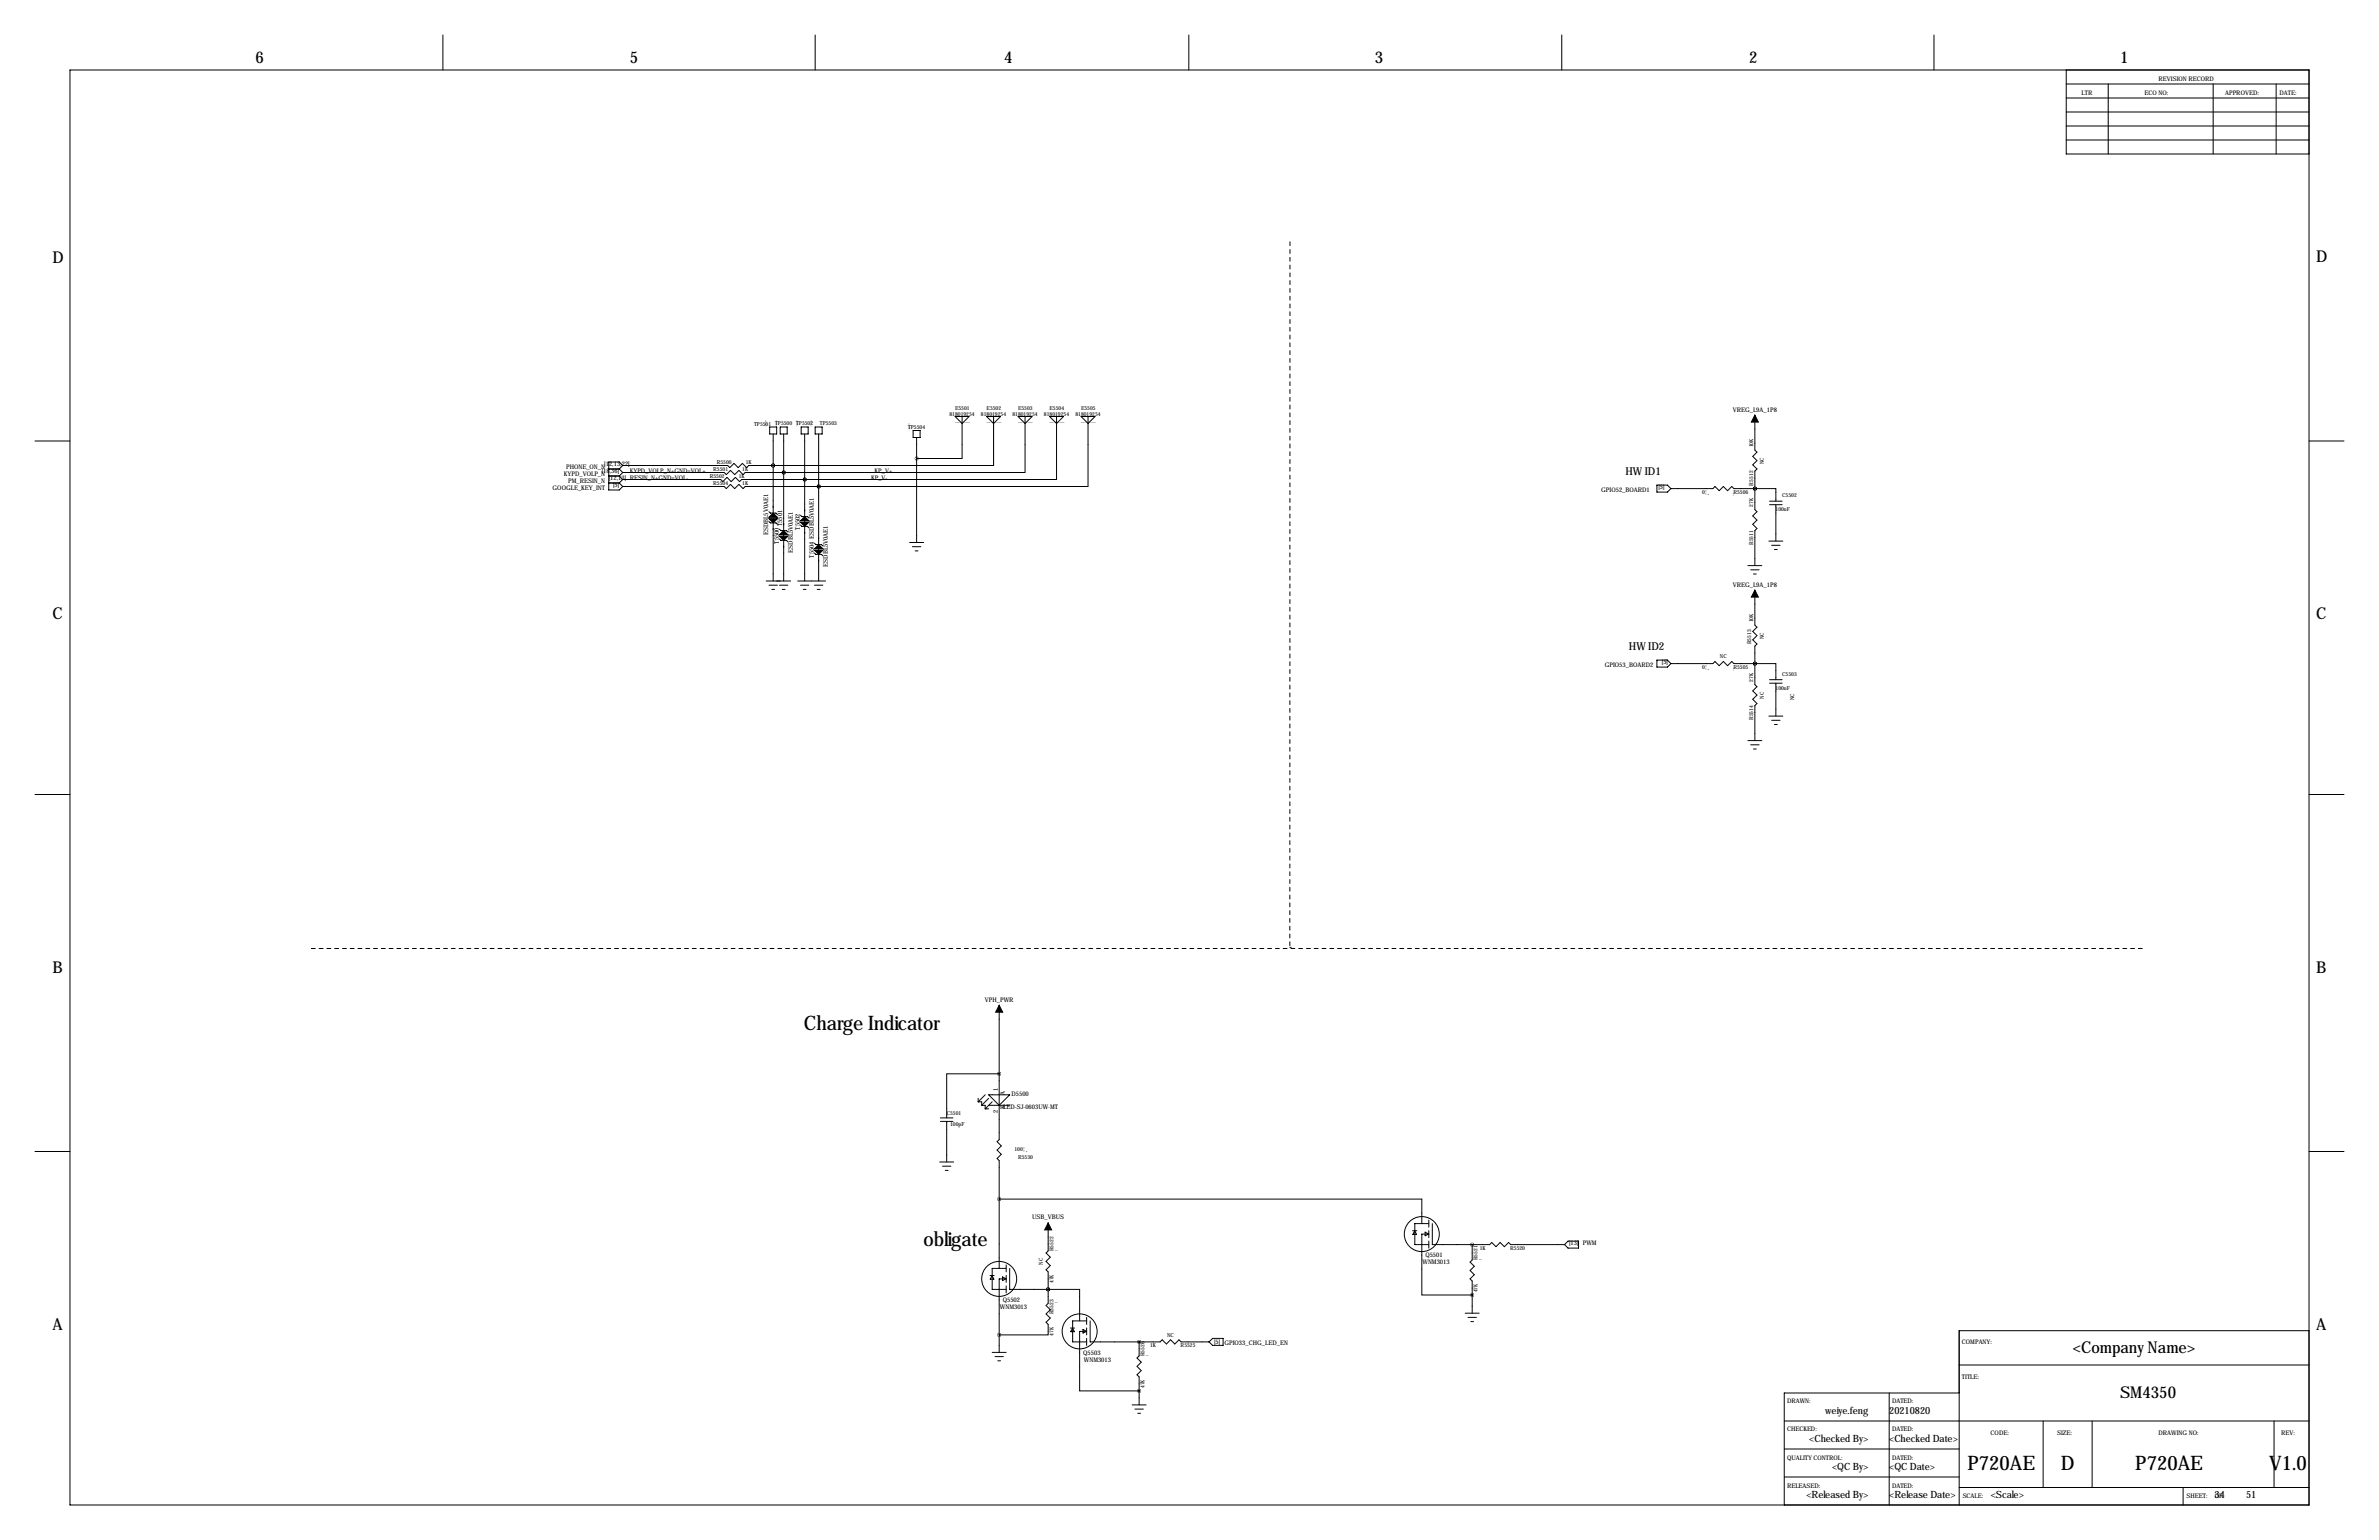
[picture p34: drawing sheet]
<svg xmlns="http://www.w3.org/2000/svg" width="864mm" height="559mm" viewBox="0 0 864 559" stroke-linecap="round" stroke-linejoin="round" font-family="sans-serif">
<defs><g id="words">
<g font-size="7.3">
<text x="291.8" y="373.9">Charge Indicator</text>
<text x="335.3" y="452.1">obligate</text>
<text x="714.2" y="533.3">P720AE</text>
<text x="748.1" y="533.3">D</text>
<text x="775.1" y="533.3">P720AE</text>
<text x="823.7" y="533.3">V1.0</text>
</g>
<g font-size="5.9">
<text x="92.7" y="22.9">6</text>
<text x="228.6" y="22.9">5</text>
<text x="364.5" y="22.9">4</text>
<text x="499.1" y="22.9">3</text>
<text x="635" y="22.9">2</text>
<text x="769.6" y="22.9">1</text>
<text x="19.1" y="95.2">D</text>
<text x="840.7" y="95.2">D</text>
<text x="19.1" y="224.8">C</text>
<text x="840.7" y="224.8">C</text>
<text x="19.1" y="353.1">B</text>
<text x="840.7" y="353.1">B</text>
<text x="19.1" y="482.6">A</text>
<text x="840.7" y="482.6">A</text>
<text x="752.4" y="490.9">&lt;Company Name&gt;</text>
<text x="769.6" y="507.4">SM4350</text>
</g>
<g font-size="4">
<text x="590" y="172.2">HW ID1</text>
<text x="591.3" y="235.7">HW ID2</text>
</g>
<g font-size="3.6">
<text x="662.6" y="513">weiye.feng</text>
<text x="685.8" y="513">20210820</text>
<text x="656.8" y="523.2">&lt;Checked By&gt;</text>
<text x="685.8" y="523.2">&lt;Checked Date&gt;</text>
<text x="665.1" y="533.3">&lt;QC By&gt;</text>
<text x="685.8" y="533.3">&lt;QC Date&gt;</text>
<text x="655.7" y="543.5">&lt;Released By&gt;</text>
<text x="685.8" y="543.5">&lt;Release Date&gt;</text>
<text x="722.6" y="543.5">&lt;Scale&gt;</text>
<text x="803.9" y="543.5">34</text>
<text x="815.3" y="543.5">51</text>
</g>
<g font-size="2.3">
<text x="783.6" y="29.2">REVISION RECORD</text>
<text x="755.6" y="34.3">LTR</text>
<text x="778.5" y="34.3">ECO NO:</text>
<text x="807.7" y="34.3">APPROVED:</text>
<text x="827.5" y="34.3">DATE:</text>
<text x="629" y="149.4">VREG_L9A_1P8</text>
<text x="204.7" y="172.7">KYPD_VOLP_N</text>
<text x="205.5" y="170.2">PHONE_ON_N</text>
<text x="218.5" y="171.7">[18,36]</text>
<text x="219.4" y="169.2">[12,13,22]</text>
<text x="228.6" y="171.4">KYPD_VOLP_N+GND=VOL+</text>
<text x="316.2" y="174">KP_V-</text>
<text x="317.5" y="171.4">KP_V+</text>
<text x="200.6" y="177.8">GOOGLE_KEY_INT</text>
<text x="206.3" y="175.3">PM_RESIN_N</text>
<text x="221" y="174.3">[12,13] RESIN_N+GND=VOL-</text>
<text x="222.5" y="176.8">[5]</text>
<text x="581.3" y="178.6">GPIO52_BOARD1</text>
<text x="602" y="177.6">[5]</text>
<text x="284" y="190.9" transform="rotate(-90 284 190.9)">T5501</text>
<text x="278.9" y="194.2" transform="rotate(-90 278.9 194.2)">ESDBL5V0AE1</text>
<text x="282.7" y="197.3" transform="rotate(-90 282.7 197.3)">T5500</text>
<text x="290.3" y="192.2" transform="rotate(-90 290.3 192.2)">T5502</text>
<text x="287.8" y="200.6" transform="rotate(-90 287.8 200.6)">ESDBL5V0AE1</text>
<text x="295.4" y="202.4" transform="rotate(-90 295.4 202.4)">T5504 ESDBL5V0AE1</text>
<text x="300.5" y="205.6" transform="rotate(-90 300.5 205.6)">ESDBL5V0AE1</text>
<text x="629" y="212.9">VREG_L9A_1P8</text>
<text x="582.5" y="242.1">GPIO53_BOARD2</text>
<text x="603.3" y="241.1">[5]</text>
<text x="357.5" y="363.5">VPH_PWR</text>
<text x="362.2" y="395.7" transform="rotate(-90 362.2 395.7)">1</text>
<text x="364.7" y="397.4" transform="rotate(-90 364.7 397.4)">A</text>
<text x="367.2" y="397.5">D5500</text>
<text x="362.2" y="403.8" transform="rotate(-90 362.2 403.8)">2</text>
<text x="364.2" y="402.3">LED-SJ-0603UW-MT</text>
<text x="364.7" y="402.3" transform="rotate(-90 364.7 402.3)">K</text>
<text x="374.7" y="442.5">USB_VBUS</text>
<text x="569.6" y="451.9">[13]</text>
<text x="574.6" y="451.6">PWM</text>
<text x="516.4" y="458.7">WNM3013</text>
<text x="517.4" y="456.2">Q5501</text>
<text x="364" y="472.4">Q5502</text>
<text x="363" y="475">WNM3013</text>
<text x="393.2" y="491.5">Q5503</text>
<text x="440.7" y="487.7">[5]</text>
<text x="444.5" y="487.9">GPIO33_CHG_LED_EN</text>
<text x="712.2" y="487.7">COMPANY:</text>
<text x="393.5" y="494">WNM3013</text>
<text x="712.2" y="500.4">TITLE:</text>
<text x="648.7" y="509.3">DRAWN:</text>
<text x="686.8" y="509.3">DATED:</text>
<text x="648.7" y="519.4">CHECKED:</text>
<text x="686.8" y="519.4">DATED:</text>
<text x="722.6" y="520.7">CODE:</text>
<text x="746.8" y="520.7">SIZE:</text>
<text x="783.6" y="520.7">DRAWING NO:</text>
<text x="828" y="520.7">REV:</text>
<text x="648.7" y="529.6">QUALITY CONTROL:</text>
<text x="686.8" y="529.6">DATED:</text>
<text x="648.7" y="539.8">RELEASED:</text>
<text x="686.8" y="539.8">DATED:</text>
<text x="712.5" y="543.6">SCALE:</text>
<text x="793.7" y="543.6">SHEET:</text>
<text x="804" y="543.6">OF</text>
</g>
<g font-size="2">
<text x="346.7" y="148.6">E5501</text>
<text x="358.1" y="148.6">E5502</text>
<text x="369.6" y="148.6">E5503</text>
<text x="381" y="148.6">E5504</text>
<text x="392.4" y="148.6">E5505</text>
<text x="273.8" y="154.6">TP5501</text>
<text x="281.4" y="154.3">TP5500 TP5502</text>
<text x="297.6" y="154.1">TP5503</text>
<text x="329.6" y="155.6">TP5504</text>
<text x="344.7" y="150.9">818019254</text>
<text x="356.1" y="150.9">818019254</text>
<text x="367.5" y="150.9">818019254</text>
<text x="379" y="150.9">818019254</text>
<text x="390.4" y="150.9">818019254</text>
<text x="636.4" y="162.4" transform="rotate(-90 636.4 162.4)">10K</text>
<text x="257.6" y="173.4">R5502</text>
<text x="258.9" y="170.8">R5501</text>
<text x="260.2" y="168.3">R5500</text>
<text x="268.2" y="173.4">1K</text>
<text x="269.4" y="170.8">1K</text>
<text x="270.7" y="168.3">1K</text>
<text x="640.2" y="168.4" transform="rotate(-90 640.2 168.4)">NC</text>
<text x="258.9" y="175.9">R5504</text>
<text x="269.4" y="175.9">1K</text>
<text x="617.8" y="179.2">0¦¸</text>
<text x="629.2" y="179.2">R5506</text>
<text x="636.4" y="176.2" transform="rotate(-90 636.4 176.2)">R5512</text>
<text x="636.4" y="183.9" transform="rotate(-90 636.4 183.9)">27K</text>
<text x="644.5" y="185.6">100nF</text>
<text x="647" y="180.5">C5502</text>
<text x="636.4" y="197.8" transform="rotate(-90 636.4 197.8)">R5511</text>
<text x="636.4" y="225.9" transform="rotate(-90 636.4 225.9)">10K</text>
<text x="635.7" y="233.8" transform="rotate(-90 635.7 233.8)">R5513</text>
<text x="640.2" y="231.9" transform="rotate(-90 640.2 231.9)">NC</text>
<text x="624.4" y="238.9">NC</text>
<text x="617.8" y="242.7">0¦¸</text>
<text x="629.2" y="242.7">R5505</text>
<text x="647" y="245.3">C5503</text>
<text x="636.4" y="247.5" transform="rotate(-90 636.4 247.5)">27K</text>
<text x="644.5" y="250.3">100nF</text>
<text x="640.2" y="253.5" transform="rotate(-90 640.2 253.5)">NC</text>
<text x="651.3" y="254" transform="rotate(-90 651.3 254)">NC</text>
<text x="636.4" y="261.3" transform="rotate(-90 636.4 261.3)">R5514</text>
<text x="343.7" y="404.4">C5501</text>
<text x="344.9" y="408.7">100pF</text>
<text x="368.3" y="417.7">100¦¸</text>
<text x="369.6" y="420.5">R5530</text>
<text x="382.4" y="454.1" transform="rotate(-90 382.4 454.1)">R5522</text>
<text x="537.2" y="453.5">1K</text>
<text x="548.2" y="453.5">R5520</text>
<text x="378.6" y="458.9" transform="rotate(-90 378.6 458.9)">NC</text>
<text x="536.3" y="457.4" transform="rotate(-90 536.3 457.4)">R5521</text>
<text x="382.4" y="465.6" transform="rotate(-90 382.4 465.6)">47K</text>
<text x="536.3" y="468.9" transform="rotate(-90 536.3 468.9)">47K</text>
<text x="382.4" y="476.9" transform="rotate(-90 382.4 476.9)">R5523</text>
<text x="382.4" y="484.7" transform="rotate(-90 382.4 484.7)">47K</text>
<text x="423.7" y="485">NC</text>
<text x="417.5" y="488.8">1K</text>
<text x="428.6" y="488.8">R5525</text>
<text x="415.4" y="492.2" transform="rotate(-90 415.4 492.2)">R5526</text>
<text x="415.4" y="503.7" transform="rotate(-90 415.4 503.7)">47K</text>
</g>
<g font-size=".4">
<text x="278.1" y="154.9" transform="rotate(-90 278.1 154.9)">T_POINT_1.0MM</text>
<text x="281.9" y="154.9" transform="rotate(-90 281.9 154.9)">T_POINT_1.0MM</text>
<text x="289.6" y="154.9" transform="rotate(-90 289.6 154.9)">T_POINT_1.0MM</text>
<text x="294.6" y="154.9" transform="rotate(-90 294.6 154.9)">T_POINT_1.0MM</text>
<text x="346.7" y="153.7">ANT-SMD_1.7X1.1X1.15_818019254</text>
<text x="358.1" y="153.7">ANT-SMD_1.7X1.1X1.15_818019254</text>
<text x="369.6" y="153.7">ANT-SMD_1.7X1.1X1.15_818019254</text>
<text x="381" y="153.7">ANT-SMD_1.7X1.1X1.15_818019254</text>
<text x="392.4" y="153.7">ANT-SMD_1.7X1.1X1.15_818019254</text>
<text x="330.2" y="156.2" transform="rotate(-90 330.2 156.2)">T_POINT_1.0MM</text>
<text x="629.4" y="179.8" transform="rotate(-90 629.4 179.8)">R0201</text>
<text x="629.4" y="243.3" transform="rotate(-90 629.4 243.3)">R0201</text>
<text x="383" y="453.9">R0201</text>
<text x="537" y="457.2">R0201</text>
<text x="383" y="472.9">R0201</text>
<text x="416.1" y="492">R0201</text>
</g>
</g></defs>
<g fill="none" stroke="#000" stroke-width=".36">
<path d="M160.8 12.7v12.7M295.9 12.7v12.7M431.5 12.7v12.7M566.9 12.7v12.7M702.1 12.7v12.7M25.4 25.4h812.8v520.7h-812.8zM750.1 35.6h88.1M750.1 30.5h88.1M750.1 25.4v30.5h88.1M765.3 30.5v25.4M803.4 30.5v25.4M826.3 30.5v25.4"/>
<path d="M750.1 50.8h88.1M750.1 45.7h88.1M750.1 40.6h88.1M279.4 154.9h2.5v2.6h-2.5zM280.7 157.5v53.3M283.2 154.9h2.5v2.6h-2.5zM284.5 157.5v53.3M290.8 154.9h2.6v2.6h-2.6zM292.1 157.5v53.3M295.9 154.9h2.5v2.6h-2.5zM297.2 157.5v53.3M331.5 156.2h2.5v2.6h-2.5z"/>
<path d="M332.7 158.7v38.2M346.7 151.1h5.1l-2.5 2.6zM349.2 151.1l.1 15.3h-16.6M358.1 151.1h5.1l-2.5 2.6zM360.7 151.1v17.8h-80M369.6 151.1h5l-2.5 2.6zM372.1 151.1v20.3h-87.6M381 151.1h5.1l-2.6 2.6zM383.5 151.1v22.9h-91.4M392.4 151.1h5.1l-2.5 2.6zM395 151.1v25.4h-97.8M637 150.6v12.7l.8 .8-1.5 1.5 1.5 1.5-1.5 1.6 1.5 1.5-.8 .7v14l.8 .8-1.5 1.5 1.5 1.5-1.5 1.5 1.5 1.6-.8 .7v12.7"/>
<path d="M12.7 160h12.7M221 175.3h3.8M221 172.7h3.8M221 170.2h3.8M224.8 172.7l1.3 1.3M224.8 170.2l1.3 1.2M224.8 175.3l1.3 1.2M226.1 174h35.5l.8 .8 1.5-1.6 1.5 1.6 1.6-1.6 1.5 1.6 .7-.8h22.9M226.1 174l-1.3 1.3M226.1 168.9l-1.3-1.3h-3.8v10.2h3.8l1.3-1.3M226.1 171.4l-1.3 1.3M226.1 168.9l-1.3 1.3"/>
<path d="M280.7 168.9h.1M280.7 168.9h-8.9l-.8 .8-1.5-1.6-1.5 1.6-1.6-1.6-1.5 1.6-.7-.8h-38.1M284.5 171.4h.1M284.5 171.4l-14 .1-.8 .7-1.5-1.5-1.5 1.5-1.5-1.5-1.5 1.5-.8-.8h-36.8M292.1 174h.1M297.2 176.5h.1M297.2 176.5h-26.7l-.8 .8-1.5-1.5-1.5 1.5-1.5-1.5-1.5 1.5-.8-.8h-36.8M601.5 176h3.8l1.3 1.3-1.3 1.3h-3.8zM637 177.3h7.7v4.6M637 177.3h.1M637 177.3h-7.6l-.8-.8-1.5 1.6-1.5-1.6-1.5 1.6-1.5-1.6-.8 .8h-15.2M838.2 160h12.7"/>
<path d="M279.1 189.2l.6 .5h2l.5 .5M279.1 185.7l.6 .5h2l.5 .5M283 195.6l.5 .5h2l.5 .5M283 192l.5 .5h2l.5 .5M290.6 186.9l.5 .6h2l.5 .5M290.6 190.5l.5 .5h2l.5 .5M295.7 197.1l.5 .5h2l.5 .5M330.2 196.8h5.1M331.2 198.4h3.1M332.2 199.9h1M642.1 196.3h5.1M642.4 181.9h4.5"/>
<path d="M642.4 183.1h4.5M643.1 197.9h3.1M644.1 199.4h1.1M644.7 183.1v13.2M278.1 210.8h8.9M279.1 212.3h3.1M280.2 213.9h1M283 212.3h3M284 213.9h1M289.6 210.8h10.1M290.6 212.3h3M291.6 213.9h1"/>
<path d="M295.7 200.7l.5 .5h2l.5 .5M295.7 212.3h3M296.7 213.9h1M634.5 205.2h5.1M635.5 206.8h3.1M636.5 208.3h1M637 214.1v12.7l.8 .8-1.5 1.5 1.5 1.5-1.5 1.6 1.5 1.5-.8 .7v14l.8 .8-1.5 1.5 1.5 1.5-1.5 1.5 1.5 1.6-.8 .7v12.7M601.5 239.5h3.8l1.3 1.3-1.3 1.3h-3.8zM637 240.8h7.7v5.8M637 240.8h.1M637 240.8h-7.6l-.7-.8-1.6 1.6-1.5-1.6-1.5 1.6-1.5-1.6-.8 .8h-15.2M642.1 259.8h5.1"/>
<path d="M642.4 246.6h4.5M642.4 247.9h4.5M644.7 247.9v11.9M634.5 268.7h5.1M635.5 270.3h3.1M636.5 271.8h1M643.1 261.4h3.1M644.1 262.9h1.1M12.7 288.3h12.7M838.2 288.3h12.7M362.7 364.7v48.8l-.7 .8 1.5 1.5-1.6 1.5 1.6 1.5-1.6 1.6 .8 .7v39.1M355.1 399.8h.1"/>
<path d="M355.1 399.8h1.3v1.3M355.1 398.5v1.3M357.6 397.3l-2.5 2.5M358.9 398.5l-2.5 2.6M358.9 397.3h7.6l-3.8 3.8zM360.2 399.8l-2.6 2.5M362.7 389.6h-19v16M12.7 417.8h12.7M341.4 405.6h4.5M341.4 406.9h4.5M343.7 406.9v14.7M356.4 401.1h.1"/>
<path d="M356.4 401.1h1.2v1.2M357.6 402.3h.1M357.6 402.3h1.3M358.9 401.1h7.6M838.2 417.8h12.7M341.1 421.6h5.1M342.1 423.2h3.1M343.2 424.7h1M362.7 435.1h153.4v8.9M365.3 459v2.5M380.5 443.7v10.2l-.8 .8 1.6 1.5-1.6 1.5 1.6 1.5-1.6 1.6 .8 .7v11.4l-.8 .8 1.6 1.5-1.6 1.6 1.6 1.5-1.6 1.5 .8 .8v3.8h-17.8M512.8 446.6h1.5"/>
<path d="M513.6 446.6l-.7 1.3h1.3l-.6-1.2M518.6 447.8l-1.3 .6v-1.3l1.4 .7h-2.6v22.1h18.3M518.7 442.7v2.6M518.7 446.5v2.6M518.7 450.3v2.6M518.7 444h-5.1v7.6h5.1M519.9 444v7.6h20.9l.7-.8 1.6 1.6 1.5-1.6 1.5 1.6 1.5-1.5 .8 .7h19.5M534.4 451.6v5.6l-.7 .8 1.5 1.5-1.5 1.5 1.5 1.5-1.5 1.6 .7 .7v11.7M567.9 451.6l1.3-1.3h3.8v2.6h-3.8zM359.4 462.8h1.5M360.2 462.8l-.7 1.4h1.3l-.6-1.3M365.2 464.1l-1.3 .6v-1.4l1.4 .8h-2.6v26.6"/>
<path d="M365.3 462.8v2.5M365.3 466.6v2.5M365.3 460.2h-5.1v7.7h5.1M366.5 460.2v7.7h14M380.5 467.9h11.4v11.4M380.5 467.9h.1M394.5 478v2.6M394.5 479.3h-5.1v7.6h5.1M395.7 479.3v7.6h25.4l.8-.7 1.5 1.5 1.5-1.5 1.6 1.5 1.5-1.5 .8 .7h10.1M531.9 476.5h5.1M532.9 478h3M533.9 479.6h1"/>
<path d="M360.2 490.7h5.1M361.2 492.3h3M362.2 493.8h1M388.6 481.9h1.5M389.4 481.9l-.7 1.3h1.3l-.6-1.2M394.4 483.1l-1.3 .6v-1.3l1.4 .7h-2.6v21.6h21.6M394.5 481.8v2.6M394.5 485.6v2.6M413.5 486.9v5.1l-.8 .8 1.6 1.5-1.6 1.5 1.6 1.5-1.5 1.6 .7 .7v10.2M438.9 486.9l1.3-1.3h3.8v2.6h-3.8zM711.2 495.3h127M838.2 482.9h-127v63.2"/>
<path d="M411 509.8h5.1M412 511.3h3M413 512.8h1M647.7 515.6h190.5M685.8 505.5v40.6M711.2 505.5h-63.5v40.6M741.7 515.6v24.1M759.5 515.6v24.1M825.5 515.6v24.1M647.7 535.9h63.5M647.7 525.8h63.5M711.2 539.8h127"/>
<path d="M792.5 539.8v6.3"/>
<circle cx="516.1" cy="447.8" r="6.4"/>
<circle cx="362.7" cy="464.1" r="6.4"/>
<circle cx="391.9" cy="483.1" r="6.4"/>
</g>
<path d="M468.3 87.7l-.1 256.1M113 344.2h665.5M468.2 343.8l.5-.1" fill="none" stroke="#000" stroke-width=".36" stroke-dasharray="1.4 1.4"/>
<path d="M637 150.6l1.3 2.6h-2.5zM279.1 187.7l1.6-1.5 1.5 1.5zM279.1 188.2h3.1l-1.5 1.5zM283 194.1l1.5-1.6 1.5 1.6zM283 194.6h3l-1.5 1.5zM290.6 189l1.5-1.5 1.5 1.5zM290.6 189.5h3l-1.5 1.5zM295.7 199.1l1.5-1.5 1.5 1.5zM295.7 199.6h3l-1.5 1.6zM637 214.1l1.3 2.6h-2.5zM362.7 364.7l1.3 2.6h-2.6zM380.5 443.7l1.3 2.6h-2.6z" fill="#000" stroke="#000" stroke-width=".36"/>
<path d="M284.4 171.5a.05 .05 0 0 0 .1 0 .05 .05 0 0 0-.1 0zM280.6 168.9a.05 .05 0 0 0 .1 0 .05 .05 0 0 0-.1 0zM297.1 176.5a.05 .05 0 0 0 .1 0 .05 .05 0 0 0-.1 0zM284.4 171.5a.05 .05 0 0 0 .1 0 .05 .05 0 0 0-.1 0zM280.6 168.9a.05 .05 0 0 0 .1 0 .05 .05 0 0 0-.1 0zM297.1 176.5a.05 .05 0 0 0 .1 0 .05 .05 0 0 0-.1 0zM332.7 166.4a.05 .05 0 0 0 .1 0 .05 .05 0 0 0-.1 0zM637 177.3a.05 .05 0 0 0 .1 0 .05 .05 0 0 0-.1 0zM637 177.3a.05 .05 0 0 0 .1 0 .05 .05 0 0 0-.1 0zM637 240.8a.05 .05 0 0 0 .1 0 .05 .05 0 0 0-.1 0zM637 240.8a.05 .05 0 0 0 .1 0 .05 .05 0 0 0-.1 0zM362.7 389.6a.05 .05 0 0 0 .1 0 .05 .05 0 0 0-.1 0zM413.5 486.9a.05 .05 0 0 0 .1 0 .05 .05 0 0 0-.1 0zM362.7 484.4a.05 .05 0 0 0 .1 0 .05 .05 0 0 0-.1 0zM413.5 504.7a.05 .05 0 0 0 .1 0 .05 .05 0 0 0-.1 0zM380.4 467.9a.05 .05 0 0 0 .1 0 .05 .05 0 0 0-.1 0zM380.4 467.9a.05 .05 0 0 0 .1 0 .05 .05 0 0 0-.1 0zM534.4 451.6a.05 .05 0 0 0 .1 0 .05 .05 0 0 0-.1 0zM534.4 469.9a.05 .05 0 0 0 .1 0 .05 .05 0 0 0-.1 0zM362.7 435.1a.05 .05 0 0 0 .1 0 .05 .05 0 0 0-.1 0z" fill="#000" stroke="#000" stroke-width="1.3"/>
<use href="#words"/>
</svg>
